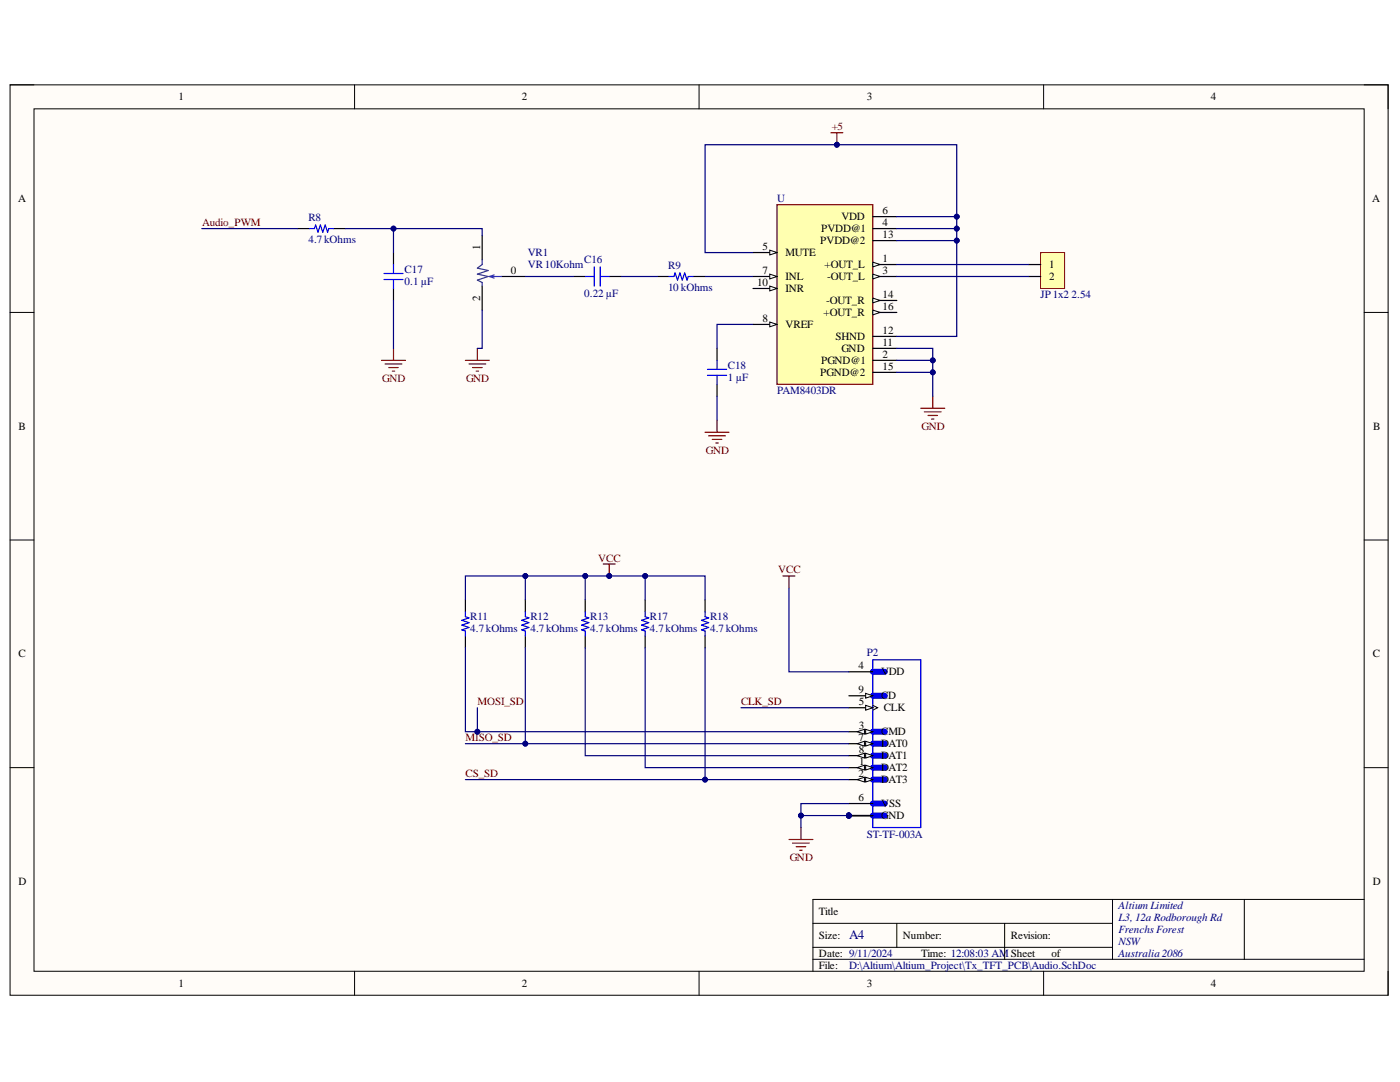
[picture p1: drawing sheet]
<svg xmlns="http://www.w3.org/2000/svg" width="279mm" height="216mm" viewBox="0 0 279 216" stroke-linecap="round" stroke-linejoin="round" font-family="sans-serif">
<defs><g id="words">
<text font-size="2.6" fill="#000080" x="169.4" y="187.4">A4</text>
<g font-size="2.2">
<text x="35.6" y="20">1</text>
<text x="104.2" y="20">2</text>
<text x="173" y="20">3</text>
<text x="241.7" y="20">4</text>
<text x="3.6" y="40.3">A</text>
<text x="273.9" y="40.3">A</text>
<text x="163.9" y="46.3">PVDD@1</text>
<text x="167.9" y="44">VDD</text>
<text x="176.1" y="42.7">6</text>
<text x="176.1" y="45.1">4</text>
<text x="176.1" y="47.5">13</text>
<text x="95.8" y="50" transform="rotate(-90 95.8 50)">1</text>
<text x="152.2" y="49.9">5</text>
<text x="156.8" y="51.1">MUTE</text>
<text x="163.7" y="48.7">PVDD@2</text>
<text x="164.5" y="53.5">+OUT_L</text>
<text x="176.1" y="52.3">1</text>
<text x="209.4" y="53.5">1</text>
<text x="102" y="54.7">0</text>
<text x="151.1" y="57.1">10</text>
<text x="152.2" y="54.7">7</text>
<text x="156.8" y="55.9">INL</text>
<text x="156.8" y="58.2">INR</text>
<text x="165" y="55.9">-OUT_L</text>
<text x="176.1" y="54.7">3</text>
<text x="176.1" y="59.4">14</text>
<text x="209.4" y="55.9">2</text>
<text x="95.8" y="60" transform="rotate(-90 95.8 60)">2</text>
<text x="152.2" y="64.2">8</text>
<text x="156.8" y="65.4">VREF</text>
<text x="164.4" y="63.1">+OUT_R</text>
<text x="164.9" y="60.7">-OUT_R</text>
<text x="176.1" y="61.9">16</text>
<text x="166.7" y="67.8">SHND</text>
<text x="167.9" y="70.2">GND</text>
<text x="176.1" y="66.6">12</text>
<text x="176.1" y="69.1">11</text>
<text x="176.1" y="71.4">2</text>
<text x="163.7" y="75">PGND@2</text>
<text x="163.9" y="72.6">PGND@1</text>
<text x="176.1" y="73.8">15</text>
<text x="3.7" y="85.8">B</text>
<text x="274" y="85.8">B</text>
<text x="3.7" y="131.2">C</text>
<text x="274" y="131.2">C</text>
<text x="171.3" y="133.5">4</text>
<text x="175.9" y="134.7">VDD</text>
<text x="171.3" y="138.3">9</text>
<text x="171.4" y="140.7">5</text>
<text x="175.9" y="139.5">CD</text>
<text x="176.4" y="141.9">CLK</text>
<text x="171.3" y="147.9">7</text>
<text x="171.4" y="145.5">3</text>
<text x="175.9" y="146.7">CMD</text>
<text x="175.9" y="149.1">DAT0</text>
<text x="171.3" y="155.1">2</text>
<text x="171.4" y="150.3">8</text>
<text x="171.5" y="152.6">1</text>
<text x="175.9" y="151.4">DAT1</text>
<text x="175.9" y="153.9">DAT2</text>
<text x="171.3" y="159.8">6</text>
<text x="175.9" y="156.3">DAT3</text>
<text x="175.9" y="161">VSS</text>
<text x="175.9" y="163.4">GND</text>
<text x="3.7" y="176.5">D</text>
<text x="274" y="176.5">D</text>
<text x="163.4" y="182.5">Title</text>
<text x="163.4" y="187.4">Size:</text>
<text x="163.4" y="190.9">Date: 9/11/2024</text>
<text x="180.2" y="187.4">Number:</text>
<text x="183.8" y="190.9">Time: 12:08:03 AM Sheet</text>
<text x="201.7" y="187.4">Revision:</text>
<text x="209.9" y="190.9">of</text>
<text x="35.6" y="196.9">1</text>
<text x="104.2" y="196.9">2</text>
<text x="163.4" y="193.3">File:</text>
<text x="173" y="196.9">3</text>
<text x="241.7" y="196.9">4</text>
</g>
<g font-size="2.2" fill="#800000">
<text x="166" y="26">+5</text>
<text x="40.3" y="45.1">Audio_PWM</text>
<text x="76.3" y="76.1">GND</text>
<text x="93" y="76.1">GND</text>
<text x="183.9" y="85.8">GND</text>
<text x="140.9" y="90.5">GND</text>
<text x="119.4" y="112.1">VCC</text>
<text x="155.3" y="114.4">VCC</text>
<text x="95.3" y="140.7">MOSI_SD</text>
<text x="147.9" y="140.7">CLK_SD</text>
<text x="92.9" y="147.9">MISO_SD</text>
<text x="92.9" y="155.1">CS_SD</text>
<text x="157.6" y="171.8">GND</text>
</g>
<g font-size="2.2" fill="#000080">
<text x="155.1" y="40.3">U</text>
<text x="61.6" y="44.1">R8</text>
<text x="61.6" y="48.4">4.7kOhms</text>
<text x="105.4" y="51.1">VR1</text>
<text x="105.4" y="53.5">VR10Kohm</text>
<text x="116.6" y="52.5">C16</text>
<text x="133.3" y="53.8">R9</text>
<text x="80.7" y="56.8">0.1 µF</text>
<text x="80.7" y="54.4">C17</text>
<text x="116.6" y="59.2">0.22 µF</text>
<text x="133.3" y="58">10 kOhms</text>
<text x="207.7" y="59.4">JP 1x2 2.54</text>
<text x="145.3" y="76">1 µF</text>
<text x="145.3" y="73.5">C18</text>
<text x="155.1" y="78.6">PAM8403DR</text>
<text x="93.9" y="123.7">R11</text>
<text x="105.9" y="123.7">R12</text>
<text x="117.8" y="123.7">R13</text>
<text x="129.7" y="123.7">R17</text>
<text x="141.7" y="123.7">R18</text>
<text x="93.9" y="126.2">4.7kOhms</text>
<text x="105.9" y="126.2">4.7kOhms</text>
<text x="117.8" y="126.2">4.7kOhms</text>
<text x="129.7" y="126.2">4.7kOhms</text>
<text x="141.7" y="126.2">4.7kOhms</text>
<text x="173" y="130.9">P2</text>
<text x="173" y="167.2">ST-TF-003A</text>
<text x="223.2" y="181.4">Altium Limited</text>
<text x="223.2" y="183.7">L3, 12a Rodborough Rd</text>
<text x="223.2" y="186.1">Frenchs Forest</text>
<text x="223.2" y="188.5">NSW</text>
<text x="223.2" y="190.9">Australia2086</text>
<text x="169.4" y="193.3">D:\Altium\Altium_Project\Tx_TFT_PCB\Audio.SchDoc</text>
</g>
</g></defs>
<path d="M2 16.9h275v181.7h-275z" fill-rule="evenodd" fill="#fffcf8"/>
<path d="M2 16.9h275v181.7h-275z" fill="none" stroke="#000" stroke-width=".2"/>
<path d="M6.8 21.7h265.4v172.1h-265.4z" fill-rule="evenodd" fill="#fffcf8"/>
<g fill="none" stroke="#000" stroke-width=".2">
<path d="M2 16.9h4.8M70.8 16.9v4.8M139.5 16.9v4.8M208.3 16.9v4.8M272.2 16.9h4.8v4.8M6.8 21.7h265.4v172.1h-265.4zM2 62.3h4.8M272.2 62.3h4.8M2 107.8h4.8M272.2 107.8h4.8M2 153.2h4.8M272.2 153.2h4.8"/>
<path d="M222 179.5v11.9M248.3 179.5v11.9M272.2 179.5h-110v14.3M70.8 193.8v4.8M139.5 193.8v4.8M162.2 184.2h59.8M162.2 191.4h110M162.2 189h59.8M179 184.2v4.8M200.5 184.2v7.2M208.3 193.8v4.8M277 193.8v4.8"/>
</g>
<path d="M155.1 40.8h19.1v35.9h-19.1z" fill-rule="evenodd" fill="#ffffb0"/>
<path d="M155.1 40.8h19.1v35.9h-19.1z" fill="none" stroke="#800000" stroke-width=".24"/>
<path d="M150.3 50.4h4.8" fill="none" stroke="#000" stroke-width=".24"/>
<path d="M153.6 49.9l1.5 .5-1.5 .5z" fill="#f8fcff"/>
<path d="M153.6 49.9l1.5 .5-1.5 .5z" fill="none" stroke="#000" stroke-width=".2"/>
<path d="M150.3 55.2h4.8" fill="none" stroke="#000" stroke-width=".24"/>
<path d="M153.6 54.7l1.5 .5-1.5 .5z" fill="#f8fcff"/>
<path d="M153.6 54.7l1.5 .5-1.5 .5z" fill="none" stroke="#000" stroke-width=".2"/>
<path d="M150.3 57.6h4.8" fill="none" stroke="#000" stroke-width=".24"/>
<path d="M153.6 57.1l1.5 .5-1.5 .4z" fill="#f8fcff"/>
<path d="M153.6 57.1l1.5 .5-1.5 .4z" fill="none" stroke="#000" stroke-width=".2"/>
<path d="M150.3 64.7h4.8" fill="none" stroke="#000" stroke-width=".24"/>
<path d="M153.6 64.3l1.5 .4-1.5 .5z" fill="#f8fcff"/>
<path d="M153.6 64.3l1.5 .4-1.5 .5z" fill="none" stroke="#000" stroke-width=".2"/>
<path d="M174.2 43.2h4.8M174.2 45.6h4.8M174.2 48h4.8M174.2 52.8h4.8" fill="none" stroke="#000" stroke-width=".24"/>
<path d="M174.2 52.3l1.4 .5-1.4 .5z" fill="#f8fcff"/>
<path d="M174.2 52.3l1.4 .5-1.4 .5z" fill="none" stroke="#000" stroke-width=".2"/>
<path d="M174.2 55.2h4.8" fill="none" stroke="#000" stroke-width=".24"/>
<path d="M174.2 54.7l1.4 .5-1.4 .5z" fill="#f8fcff"/>
<path d="M174.2 54.7l1.4 .5-1.4 .5z" fill="none" stroke="#000" stroke-width=".2"/>
<path d="M174.2 60h4.8" fill="none" stroke="#000" stroke-width=".24"/>
<path d="M174.2 59.5l1.4 .5-1.4 .4z" fill="#f8fcff"/>
<path d="M174.2 59.5l1.4 .5-1.4 .4z" fill="none" stroke="#000" stroke-width=".2"/>
<path d="M174.2 62.3h4.8" fill="none" stroke="#000" stroke-width=".24"/>
<path d="M174.2 61.9l1.4 .4-1.4 .5z" fill="#f8fcff"/>
<path d="M174.2 61.9l1.4 .4-1.4 .5z" fill="none" stroke="#000" stroke-width=".2"/>
<path d="M174.2 67.1h4.8M174.2 69.5h4.8M174.2 71.9h4.8M174.2 74.3h4.8" fill="none" stroke="#000" stroke-width=".24"/>
<path d="M165.8 26.5h2.4M167 26.5v2.4M186.2 79.1v2.4M140.7 86.2h4.8M141.4 87h3.4M142.1 87.7h2M142.9 88.4h.4M143.1 83.9v2.3M183.8 81.5h4.7M184.5 82.2h3.3M185.2 82.9h1.9M185.9 83.6h.5" fill="none" stroke="#800000" stroke-width=".24"/>
<circle cx="167" cy="28.9" r=".48" fill="#000080"/>
<circle cx="167" cy="28.9" r=".48" fill="none" stroke="#000080" stroke-width=".2"/>
<path d="M207.7 50.4h4.8v7.2h-4.8z" fill-rule="evenodd" fill="#ffffb0"/>
<path d="M207.7 50.4h4.8v7.2h-4.8z" fill="none" stroke="#800000" stroke-width=".2"/>
<path d="M205.3 52.8h2.4M205.3 55.2h2.4" fill="none" stroke="#000" stroke-width=".24"/>
<g fill="none" stroke="#800000" stroke-width=".24">
<path d="M76.1 71.9h4.8M76.9 72.6h3.3M77.6 73.3h1.9M78.3 74.1h.5M78.5 69.5v2.4M92.9 71.9h4.8M93.6 72.6h3.3M94.3 73.3h1.9M95 74.1h.5M95.3 69.5v2.4M120.4 112.5h2.4M121.6 112.5v2.4"/>
<path d="M157.5 167.5h4.7M158.2 168.2h3.3M158.9 168.9h1.9M159.6 169.7h.5M159.8 165.1v2.4"/>
</g>
<circle cx="121.6" cy="114.9" r=".48" fill="#000080"/>
<circle cx="121.6" cy="114.9" r=".48" fill="none" stroke="#000080" stroke-width=".2"/>
<path d="M156.3 114.9h2.3M157.5 114.9v2.4" fill="none" stroke="#800000" stroke-width=".24"/>
<g fill="none" stroke="#000" stroke-width=".24">
<path d="M59.4 45.6h2.4M66.6 45.6h2.4M78.5 50.4v2.4M78.5 57.6v2.4M96.2 47v4.8M96.2 57.1v4.8M100.1 55.2h4.7M114.4 55.2h2.4M121.6 55.2h2.4M131.1 55.2h2.4M138.3 55.2h2.4M143.1 69.5v2.4"/>
<path d="M143.1 76.7v2.4M92.9 119.7v2.4M104.8 119.7v2.4M116.8 119.7v2.4M128.8 119.7v2.4M140.7 119.7v2.4M92.9 126.9v2.4M104.8 126.9v2.4M116.8 126.9v2.4M128.8 126.9v2.4M140.7 126.9v2.4"/>
</g>
<g fill="none" stroke="#00f" stroke-width=".24">
<path d="M61.8 45.6h.9l.3-.7 .5 1.4 .4-1.4 .5 1.4 .5-1.4 .5 1.4 .2-.7h1M76.6 54.6h3.8M76.6 55.8h3.8M78.5 52.8v1.8M78.5 55.8v1.8M116.8 55.2h1.8M118.6 53.3v3.8M119.8 55.2h1.8M119.8 53.3v3.8M133.5 55.2h1l.2-.7 .5 1.4 .5-1.4 .5 1.4 .4-1.4 .5 1.4 .3-.7h.9M141.2 73.7h3.8M141.2 74.9h3.8"/>
<path d="M143.1 71.9v1.8M143.1 74.9v1.8M92.9 122.1v1l.7 .2-1.4 .5 1.4 .5-1.4 .4 1.4 .5-1.4 .5 .7 .2v1M104.8 122.1v1l.8 .2-1.5 .5 1.5 .5-1.5 .4 1.5 .5-1.5 .5 .7 .2v1M116.8 122.1v1l.7 .2-1.4 .5 1.4 .5-1.4 .4 1.4 .5-1.4 .5 .7 .2v1M128.8 122.1v1l.7 .2-1.5 .5 1.5 .5-1.5 .4 1.5 .5-1.5 .5 .8 .2v1M140.7 122.1v1l.7 .2-1.4 .5 1.4 .5-1.4 .4 1.4 .5-1.4 .5 .7 .2v1"/>
</g>
<path d="M97.7 55.2h2.4M97.7 55.2l.9 .3M98.6 54.9l-.9 .3" fill="none" stroke="#15c" stroke-width=".24"/>
<path d="M96.2 51.8v1l-.9 .7 2.1 .5-2.1 .7 2.1 .5-2.1 .7 .9 .5v.7" fill="none" stroke="#1c4587" stroke-width=".24"/>
<path d="M143.1 79.1v4.8" fill="none" stroke="#000080" stroke-width=".24"/>
<circle cx="169.4" cy="162.7" r=".48" fill="#000080"/>
<circle cx="169.4" cy="162.7" r=".48" fill="none" stroke="#000080" stroke-width=".2"/>
<circle cx="169.4" cy="162.7" r=".48" fill="#000080"/>
<circle cx="169.4" cy="162.7" r=".48" fill="none" stroke="#000080" stroke-width=".2"/>
<circle cx="169.4" cy="162.7" r=".48" fill="#000080"/>
<circle cx="169.4" cy="162.7" r=".48" fill="none" stroke="#000080" stroke-width=".2"/>
<circle cx="169.4" cy="162.7" r=".48" fill="#000080"/>
<circle cx="169.4" cy="162.7" r=".48" fill="none" stroke="#000080" stroke-width=".2"/>
<path d="M174.2 134h2.4M174.2 138.8h2.4M174.2 146h2.4M174.2 148.4h2.4M174.2 150.8h2.4M174.2 153.2h2.4M174.2 155.6h2.4M174.2 160.3h2.4M174.2 162.7h2.4" fill="none" stroke="#00f" stroke-width="1.2"/>
<path d="M174.2 131.7h9.6v33.4h-9.6z" fill="none" stroke="#00f" stroke-width=".24"/>
<path d="M169.4 134h4.8M169.4 138.8h4.8" fill="none" stroke="#000" stroke-width=".24"/>
<path d="M172.8 138.4l1.4 .4-1.4 .5z" fill="#f8fcff"/>
<path d="M172.8 138.4l1.4 .4-1.4 .5z" fill="none" stroke="#000" stroke-width=".2"/>
<path d="M169.4 141.2h4.8" fill="none" stroke="#000" stroke-width=".24"/>
<path d="M172.8 140.7l1.4 .5-1.4 .5z" fill="#f8fcff"/>
<path d="M172.8 140.7l1.4 .5-1.4 .5zM174.2 140.7l1 .5-1 .5" fill="none" stroke="#000" stroke-width=".2"/>
<path d="M169.4 146h4.8" fill="none" stroke="#000" stroke-width=".24"/>
<path d="M172.8 145.5l1.4 .5-1.4 .5z" fill="#f8fcff"/>
<path d="M172.8 145.5l1.4 .5-1.4 .5z" fill="none" stroke="#000" stroke-width=".2"/>
<path d="M171.1 146l1.4-.5v1z" fill="#f8fcff"/>
<path d="M171.1 146l1.4-.5v1z" fill="none" stroke="#000" stroke-width=".2"/>
<path d="M169.4 148.4h4.8" fill="none" stroke="#000" stroke-width=".24"/>
<path d="M172.8 147.9l1.4 .5-1.4 .5z" fill="#f8fcff"/>
<path d="M172.8 147.9l1.4 .5-1.4 .5z" fill="none" stroke="#000" stroke-width=".2"/>
<path d="M171.1 148.4l1.4-.5v1z" fill="#f8fcff"/>
<path d="M171.1 148.4l1.4-.5v1z" fill="none" stroke="#000" stroke-width=".2"/>
<path d="M169.4 150.8h4.8" fill="none" stroke="#000" stroke-width=".24"/>
<path d="M172.8 150.3l1.4 .5-1.4 .5z" fill="#f8fcff"/>
<path d="M172.8 150.3l1.4 .5-1.4 .5z" fill="none" stroke="#000" stroke-width=".2"/>
<path d="M171.1 150.8l1.4-.5v1z" fill="#f8fcff"/>
<path d="M171.1 150.8l1.4-.5v1z" fill="none" stroke="#000" stroke-width=".2"/>
<path d="M169.4 153.2h4.8" fill="none" stroke="#000" stroke-width=".24"/>
<path d="M172.8 152.7l1.4 .5-1.4 .5z" fill="#f8fcff"/>
<path d="M172.8 152.7l1.4 .5-1.4 .5z" fill="none" stroke="#000" stroke-width=".2"/>
<path d="M171.1 153.2l1.4-.5v.9z" fill="#f8fcff"/>
<path d="M171.1 153.2l1.4-.5v.9z" fill="none" stroke="#000" stroke-width=".2"/>
<path d="M169.4 155.6h4.8" fill="none" stroke="#000" stroke-width=".24"/>
<path d="M172.8 155.1l1.4 .5-1.4 .4z" fill="#f8fcff"/>
<path d="M172.8 155.1l1.4 .5-1.4 .4z" fill="none" stroke="#000" stroke-width=".2"/>
<path d="M171.1 155.6l1.4-.5v.9z" fill="#f8fcff"/>
<path d="M171.1 155.6l1.4-.5v.9z" fill="none" stroke="#000" stroke-width=".2"/>
<path d="M169.4 160.3h4.8M169.4 162.7h4.8" fill="none" stroke="#000" stroke-width=".24"/>
<circle cx="169.4" cy="162.7" r=".48" fill="#000080"/>
<circle cx="169.4" cy="162.7" r=".48" fill="none" stroke="#000080" stroke-width=".2"/>
<path d="M169.4 162.7h4.8" fill="none" stroke="#000" stroke-width=".24"/>
<circle cx="169.4" cy="162.7" r=".48" fill="#000080"/>
<circle cx="169.4" cy="162.7" r=".48" fill="none" stroke="#000080" stroke-width=".2"/>
<path d="M169.4 162.7h4.8" fill="none" stroke="#000" stroke-width=".24"/>
<circle cx="169.4" cy="162.7" r=".48" fill="#000080"/>
<circle cx="169.4" cy="162.7" r=".48" fill="none" stroke="#000080" stroke-width=".2"/>
<path d="M169.4 162.7h4.8" fill="none" stroke="#000" stroke-width=".24"/>
<circle cx="169.4" cy="162.7" r=".48" fill="#000080"/>
<circle cx="169.4" cy="162.7" r=".48" fill="none" stroke="#000080" stroke-width=".2"/>
<path d="M40.3 45.6h19.1M69 45.6h9.5v4.8" fill="none" stroke="#000080" stroke-width=".24"/>
<circle cx="78.5" cy="45.6" r=".48" fill="#000080"/>
<circle cx="78.5" cy="45.6" r=".48" fill="none" stroke="#000080" stroke-width=".2"/>
<path d="M78.5 45.6h17.7v1.4" fill="none" stroke="#000080" stroke-width=".24"/>
<circle cx="78.5" cy="45.6" r=".48" fill="#000080"/>
<circle cx="78.5" cy="45.6" r=".48" fill="none" stroke="#000080" stroke-width=".2"/>
<path d="M92.9 155.6h47.8" fill="none" stroke="#000080" stroke-width=".24"/>
<circle cx="140.7" cy="155.6" r=".48" fill="#000080"/>
<circle cx="140.7" cy="155.6" r=".48" fill="none" stroke="#000080" stroke-width=".2"/>
<path d="M92.9 148.4h11.9" fill="none" stroke="#000080" stroke-width=".24"/>
<circle cx="104.8" cy="148.4" r=".48" fill="#000080"/>
<circle cx="104.8" cy="148.4" r=".48" fill="none" stroke="#000080" stroke-width=".2"/>
<path d="M92.9 129.3v16.7h76.5" fill="none" stroke="#000080" stroke-width=".24"/>
<circle cx="95.3" cy="146" r=".48" fill="#000080"/>
<circle cx="95.3" cy="146" r=".48" fill="none" stroke="#000080" stroke-width=".2"/>
<path d="M92.9 119.7v-4.8h11.9v4.8" fill="none" stroke="#000080" stroke-width=".24"/>
<circle cx="104.8" cy="114.9" r=".48" fill="#000080"/>
<circle cx="104.8" cy="114.9" r=".48" fill="none" stroke="#000080" stroke-width=".2"/>
<path d="M96.2 61.9v7.6h-.9M104.8 129.3v19.1h64.6" fill="none" stroke="#000080" stroke-width=".24"/>
<circle cx="104.8" cy="148.4" r=".48" fill="#000080"/>
<circle cx="104.8" cy="148.4" r=".48" fill="none" stroke="#000080" stroke-width=".2"/>
<path d="M104.8 114.9h12v4.8" fill="none" stroke="#000080" stroke-width=".24"/>
<circle cx="116.8" cy="114.9" r=".48" fill="#000080"/>
<circle cx="116.8" cy="114.9" r=".48" fill="none" stroke="#000080" stroke-width=".2"/>
<circle cx="104.8" cy="114.9" r=".48" fill="#000080"/>
<circle cx="104.8" cy="114.9" r=".48" fill="none" stroke="#000080" stroke-width=".2"/>
<path d="M104.8 55.2h9.6M116.8 114.9h12v4.8M116.8 129.3v21.5h52.6" fill="none" stroke="#000080" stroke-width=".24"/>
<circle cx="128.8" cy="114.9" r=".48" fill="#000080"/>
<circle cx="128.8" cy="114.9" r=".48" fill="none" stroke="#000080" stroke-width=".2"/>
<circle cx="121.6" cy="114.9" r=".48" fill="#000080"/>
<circle cx="121.6" cy="114.9" r=".48" fill="none" stroke="#000080" stroke-width=".2"/>
<circle cx="116.8" cy="114.9" r=".48" fill="#000080"/>
<circle cx="116.8" cy="114.9" r=".48" fill="none" stroke="#000080" stroke-width=".2"/>
<path d="M124 55.2h7.1M128.8 114.9h11.9v4.8M128.8 129.3v23.9h40.6" fill="none" stroke="#000080" stroke-width=".24"/>
<circle cx="128.8" cy="114.9" r=".48" fill="#000080"/>
<circle cx="128.8" cy="114.9" r=".48" fill="none" stroke="#000080" stroke-width=".2"/>
<path d="M140.7 129.3v26.3h28.7" fill="none" stroke="#000080" stroke-width=".24"/>
<circle cx="140.7" cy="155.6" r=".48" fill="#000080"/>
<circle cx="140.7" cy="155.6" r=".48" fill="none" stroke="#000080" stroke-width=".2"/>
<path d="M140.7 55.2h9.6M150.3 50.4h-9.6v-21.5h50.2v38.2h-11.9" fill="none" stroke="#000080" stroke-width=".24"/>
<circle cx="167" cy="28.9" r=".48" fill="#000080"/>
<circle cx="167" cy="28.9" r=".48" fill="none" stroke="#000080" stroke-width=".2"/>
<circle cx="190.9" cy="43.2" r=".48" fill="#000080"/>
<circle cx="190.9" cy="43.2" r=".48" fill="none" stroke="#000080" stroke-width=".2"/>
<circle cx="190.9" cy="45.6" r=".48" fill="#000080"/>
<circle cx="190.9" cy="45.6" r=".48" fill="none" stroke="#000080" stroke-width=".2"/>
<circle cx="190.9" cy="48" r=".48" fill="#000080"/>
<circle cx="190.9" cy="48" r=".48" fill="none" stroke="#000080" stroke-width=".2"/>
<path d="M150.3 64.7h-7.2v4.8M157.5 117.3v16.7h11.9M147.9 141.2h21.5M159.8 162.7h9.6" fill="none" stroke="#000080" stroke-width=".24"/>
<circle cx="159.8" cy="162.7" r=".48" fill="#000080"/>
<circle cx="159.8" cy="162.7" r=".48" fill="none" stroke="#000080" stroke-width=".2"/>
<circle cx="169.4" cy="162.7" r=".48" fill="#000080"/>
<circle cx="169.4" cy="162.7" r=".48" fill="none" stroke="#000080" stroke-width=".2"/>
<path d="M169.4 160.3h-9.6v4.8" fill="none" stroke="#000080" stroke-width=".24"/>
<circle cx="159.8" cy="162.7" r=".48" fill="#000080"/>
<circle cx="159.8" cy="162.7" r=".48" fill="none" stroke="#000080" stroke-width=".2"/>
<path d="M179 74.3h7.2v4.8" fill="none" stroke="#000080" stroke-width=".24"/>
<circle cx="186.2" cy="74.3" r=".48" fill="#000080"/>
<circle cx="186.2" cy="74.3" r=".48" fill="none" stroke="#000080" stroke-width=".2"/>
<path d="M179 71.9h7.2v2.4" fill="none" stroke="#000080" stroke-width=".24"/>
<circle cx="186.2" cy="71.9" r=".48" fill="#000080"/>
<circle cx="186.2" cy="71.9" r=".48" fill="none" stroke="#000080" stroke-width=".2"/>
<circle cx="186.2" cy="74.3" r=".48" fill="#000080"/>
<circle cx="186.2" cy="74.3" r=".48" fill="none" stroke="#000080" stroke-width=".2"/>
<path d="M179 69.5h7.2v2.4" fill="none" stroke="#000080" stroke-width=".24"/>
<circle cx="186.2" cy="71.9" r=".48" fill="#000080"/>
<circle cx="186.2" cy="71.9" r=".48" fill="none" stroke="#000080" stroke-width=".2"/>
<path d="M179 55.2h26.3M179 52.8h26.3M179 48h11.9" fill="none" stroke="#000080" stroke-width=".24"/>
<circle cx="190.9" cy="48" r=".48" fill="#000080"/>
<circle cx="190.9" cy="48" r=".48" fill="none" stroke="#000080" stroke-width=".2"/>
<path d="M179 45.6h11.9" fill="none" stroke="#000080" stroke-width=".24"/>
<circle cx="190.9" cy="45.6" r=".48" fill="#000080"/>
<circle cx="190.9" cy="45.6" r=".48" fill="none" stroke="#000080" stroke-width=".2"/>
<path d="M179 43.2h11.9" fill="none" stroke="#000080" stroke-width=".24"/>
<circle cx="190.9" cy="43.2" r=".48" fill="#000080"/>
<circle cx="190.9" cy="43.2" r=".48" fill="none" stroke="#000080" stroke-width=".2"/>
<path d="M78.5 60v9.5M95.3 141.2v4.8" fill="none" stroke="#000080" stroke-width=".24"/>
<circle cx="95.3" cy="146" r=".48" fill="#000080"/>
<circle cx="95.3" cy="146" r=".48" fill="none" stroke="#000080" stroke-width=".2"/>
<use href="#words"/>
</svg>
